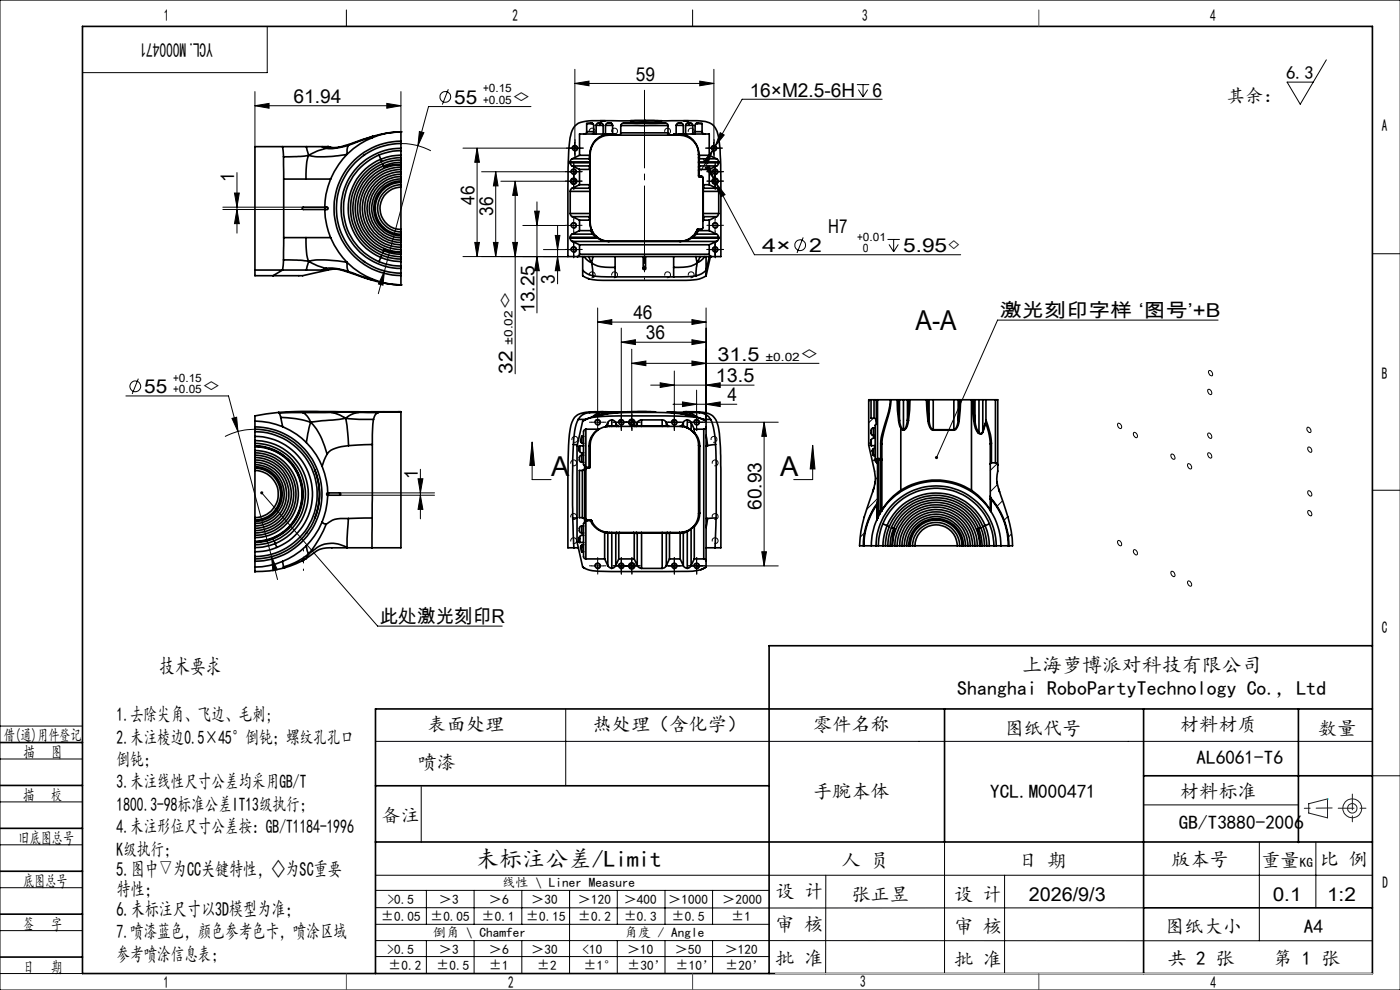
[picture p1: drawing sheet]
<svg xmlns="http://www.w3.org/2000/svg" width="297mm" height="210mm" viewBox="0 0 297 210" stroke-linecap="round" stroke-linejoin="round" font-family="sans-serif">
<defs><g id="words">
<g font-size="5.8">
<text x="194.2" y="69.9">A-A</text>
<text x="116.9" y="100.9">A</text>
<text x="165.5" y="100.9">A</text>
</g>
<text font-size="4.9" x="100.9" y="184">未标注公差/Limit</text>
<text font-size="4.7" x="33.8" y="142.9">技术要求</text>
<g font-size="4.2">
<text x="45.1" y="9.2" transform="rotate(-180 45.1 9.2)">YCL.M000471</text>
<text x="216.8" y="142.5">上海萝博派对科技有限公司</text>
<text x="203.1" y="147.4">Shanghai RoboPartyTechnology Co., Ltd</text>
<text x="24.7" y="185.7">5.图中▽为CC关键特性，◇为SC重要</text>
<text x="24.7" y="190">特性；</text>
<text x="24.7" y="194.2">6.未标注尺寸以3D模型为准；</text>
</g>
<g font-size="4.1">
<text x="134.9" y="17.1">59</text>
<text x="62.3" y="21.9">61.94</text>
<text x="96.4" y="22">55</text>
<text x="108.6" y="22">◇</text>
<text x="159" y="20.6">16×M2.5-6H</text>
<text x="185.1" y="20.6">6</text>
<text x="49.7" y="38.6" transform="rotate(-90 49.7 38.6)">1</text>
<text x="100.7" y="43.4" transform="rotate(-90 100.7 43.4)">46</text>
<text x="104.6" y="45.8" transform="rotate(-90 104.6 45.8)">36</text>
<text x="161.7" y="53.5">4×</text>
<text x="171.6" y="53.5">2</text>
<text x="175.7" y="49.4">H7</text>
<text x="191.6" y="53.5">5.95◇</text>
<text x="108.7" y="65.8" transform="rotate(-90 108.7 65.8)">◇</text>
<text x="117.7" y="60.2" transform="rotate(-90 117.7 60.2)">3</text>
<text x="113.4" y="66.4" transform="rotate(-90 113.4 66.4)">13.25</text>
<text x="134.4" y="67.7">46</text>
<text x="137" y="72">36</text>
<text x="212.1" y="67.3">激光刻印字样 ‘图号’+B</text>
<text x="152.2" y="76.5">31.5</text>
<text x="169.7" y="76.5">◇</text>
<text x="30.6" y="83.4">55</text>
<text x="42.8" y="83.4">◇</text>
<text x="108.7" y="79.3" transform="rotate(-90 108.7 79.3)">32</text>
<text x="151.9" y="81.1">13.5</text>
<text x="154.3" y="85.2">4</text>
<text x="88.6" y="101.6" transform="rotate(-90 88.6 101.6)">1</text>
<text x="161.5" y="108.2" transform="rotate(-90 161.5 108.2)">60.93</text>
<text x="80.6" y="132.2">此处激光刻印R</text>
<text x="24.7" y="153">1.去除尖角、飞边、毛刺;</text>
<text x="90.7" y="155.1">表面处理</text>
<text x="125.7" y="155.1">热处理（含化学）</text>
<text x="172.5" y="155.1">零件名称</text>
<text x="213.1" y="155.8">图纸代号</text>
<text x="250.3" y="155.1">材料材质</text>
<text x="279.6" y="155.8">数量</text>
<text x="24.7" y="157.7">2.未注棱边0.5×45°倒钝；螺纹孔孔口</text>
<text x="24.7" y="162.5">倒钝；</text>
<text x="24.7" y="167.3">3.未注线性尺寸公差均采用GB/T</text>
<text x="88.6" y="163.2">喷漆</text>
<text x="253.8" y="162.1">AL6061-T6</text>
<text x="24.7" y="172">1800.3-98标准公差IT13级执行；</text>
<text x="172.5" y="169.2">手腕本体</text>
<text x="210.1" y="169.2">YCL.M000471</text>
<text x="250.3" y="169.2">材料标准</text>
<text x="24.7" y="176.8">4.未注形位尺寸公差按：GB/T1184-1996</text>
<text x="80.9" y="174.3">备注</text>
<text x="250.1" y="176">GB/T3880-2006</text>
<text x="24.7" y="181.5">K级执行；</text>
<text x="178.5" y="184">人 员</text>
<text x="216" y="184">日 期</text>
<text x="248.5" y="183.7">版本号</text>
<text x="267.6" y="184">重量</text>
<text x="280" y="183.7">比 例</text>
<text x="164.5" y="190.5">设 计</text>
<text x="180.6" y="191">张正昱</text>
<text x="202.4" y="191">设 计</text>
<text x="218.3" y="191">2026/9/3</text>
<text x="270" y="191">0.1</text>
<text x="281.5" y="191">1:2</text>
<text x="164.5" y="197.4">审 核</text>
<text x="202.4" y="197.9">审 核</text>
<text x="247.2" y="198">图纸大小</text>
<text x="276.6" y="198">A4</text>
<text x="24.7" y="199">7.喷漆蓝色，颜色参考色卡，喷涂区域</text>
<text x="24.7" y="203.7">参考喷涂信息表；</text>
<text x="164.5" y="204.6">批 准</text>
<text x="202.4" y="205">批 准</text>
<text x="247.7" y="204.6">共 2 张</text>
<text x="270.1" y="204.6">第 1 张</text>
</g>
<g font-size="3.9">
<text x="272.8" y="16.8">6.3</text>
<text x="260.3" y="21.6">其余：</text>
</g>
<g font-size="3.5">
<text x="34.8" y="4.4">1</text>
<text x="108.7" y="4.4">2</text>
<text x="182.9" y="4.4">3</text>
<text x="256.7" y="4.4">4</text>
<text x="293.2" y="27.8">A</text>
<text x="293.2" y="80.3">B</text>
<text x="293.2" y="134.2">C</text>
<text x=".8" y="157.2">借(通)用件登记</text>
<text x="5" y="160.8">描</text>
<text x="10.9" y="160.8">图</text>
<text x="4.9" y="169.8">描</text>
<text x="10.8" y="169.8">校</text>
<text x="3.9" y="179">旧底图总号</text>
<text x="4.9" y="188.1">底图总号</text>
<text x="293.3" y="188.4">D</text>
<text x="4.9" y="197.2">签</text>
<text x="10.8" y="197.2">字</text>
<text x="4.9" y="206.3">日</text>
<text x="10.8" y="206.3">期</text>
<text x="34.7" y="209.6">1</text>
<text x="107.8" y="209.6">2</text>
<text x="182.5" y="209.3">3</text>
<text x="256.8" y="209.7">4</text>
</g>
<g font-size="2.8">
<text x="275.7" y="184">KG</text>
<text x="82.2" y="191.7">&gt;0.5</text>
<text x="93.1" y="191.7">＞3</text>
<text x="103.7" y="191.7">＞6</text>
<text x="106.6" y="188.1">线性 \ Liner Measure</text>
<text x="112.7" y="191.7">＞30</text>
<text x="122.6" y="191.7">＞120</text>
<text x="132.3" y="191.7">＞400</text>
<text x="141.8" y="191.7">＞1000</text>
<text x="153.2" y="191.7">＞2000</text>
<text x="80.8" y="195.3">±0.05</text>
<text x="91.2" y="195.3">±0.05</text>
<text x="102.2" y="195.3">±0.1</text>
<text x="111.6" y="195.3">±0.15</text>
<text x="122.6" y="195.3">±0.2</text>
<text x="132.3" y="195.3">±0.3</text>
<text x="142.5" y="195.3">±0.5</text>
<text x="155.1" y="195.3">±1</text>
<text x="82.2" y="202.3">&gt;0.5</text>
<text x="91.8" y="198.8">倒角 \ Chamfer</text>
<text x="93.1" y="202.3">＞3</text>
<text x="103.7" y="202.3">＞6</text>
<text x="112.7" y="202.3">＞30</text>
<text x="123.6" y="202.3">&lt;10</text>
<text x="132.5" y="198.8">角度 / Angle</text>
<text x="133" y="202.3">＞10</text>
<text x="143.2" y="202.3">＞50</text>
<text x="153.7" y="202.3">＞120</text>
<text x="82.3" y="205.8">±0.2</text>
<text x="92.5" y="205.8">±0.5</text>
<text x="103.7" y="205.8">±1</text>
<text x="113.9" y="205.8">±2</text>
<text x="123.8" y="205.7">±1°</text>
<text x="133" y="205.7">±30’</text>
<text x="143.3" y="205.7">±10’</text>
<text x="153.8" y="205.8">±20’</text>
</g>
<g font-size="2.4">
<text x="102.5" y="19.6">+0.15</text>
<text x="102.5" y="22">+0.05</text>
<text x="181.8" y="51">+0.01</text>
<text x="183.1" y="53.5">0</text>
<text x="108.7" y="73.2" transform="rotate(-90 108.7 73.2)">±0.02</text>
<text x="162.4" y="76.5">±0.02</text>
<text x="36.7" y="81">+0.15</text>
<text x="36.7" y="83.4">+0.05</text>
</g>
</g></defs>
<g fill="none" stroke="#000" stroke-width=".21">
<path d="M0 0h297v210h-297zM54.1 19.4v11.7M56.7 5.6v9.8h-39.2M73.5 2.1v3.5M85.1 19.4v8.6M95.1 18.9l-1.3 3.3M122 17.7l3-.5v1zM122 14.7v15M122 17.7h29.4M146.9 2.1v3.5M148.4 17.2l3 .5-3 .5zM151.4 14.7v15"/>
<path d="M181.8 17.9h2.6M182.1 19l1 1.6M183.1 17.9v2.7M184.1 19l-1 1.6M281.4 12.7l-5.6 9.4-2.7-4.7h5.5M50.3 36.6v12.9M54.1 22.4l3-.5v1.1zM54.1 22.4h31M82.1 21.9l3 .5-3 .6zM85.1 30.4a13.5 13.5 0 0 1 6.3 1.6M88.7 30.9l-7.1 26.6M89 27.9l.9 .2-1.2 2.8z"/>
<path d="M98.2 31.4h22M101.2 31.4l.5 3h-1zM101.2 31.4v23M102.2 36.4h17.7M105.2 36.4v18M105.2 36.4l.5 3h-1zM106.3 38.4h13.6M109.3 38.4v40.9M109.3 38.4l.5 3h-1zM112.6 22.6h-21.7l-2.2 8.3M120.5 38.4h2.4M120.5 36.4h2.4"/>
<path d="M120.7 31.4h2.5M121.1 36.6a.63 .63 0 0 1 .5-.8 .63 .63 0 0 1 .7 .7 .63 .63 0 0 1-.8 .5M121.4 31.6a.61 .61 0 0 1 .5-.8 .61 .61 0 0 1 .7 .7 .61 .61 0 0 1-.8 .5M121.7 35.2v4.5M122 30.2v2.5M125 28a.62 .62 0 0 1 .6-.8 .62 .62 0 0 1 .6 .7 .62 .62 0 0 1-.7 .5M129.8 28a.62 .62 0 0 1 .6-.8 .62 .62 0 0 1 .6 .7 .62 .62 0 0 1-.8 .5M141 28a.62 .62 0 0 1 .6-.8 .62 .62 0 0 1 .7 .7 .62 .62 0 0 1-.8 .5M146 28a.63 .63 0 0 1 .6-.8 .63 .63 0 0 1 .7 .7 .63 .63 0 0 1-.8 .5M149.1 33.6l2.4 4.4M149.6 35.6l.9-.5 1 2.9zM150.2 31.4h2.5"/>
<path d="M150.5 38.4h2.5M150.5 36.4h2.5M150.8 31.6a.62 .62 0 0 1 .6-.8 .62 .62 0 0 1 .7 .6 .62 .62 0 0 1-.8 .6M151.1 36.6a.63 .63 0 0 1 .5-.8 .63 .63 0 0 1 .7 .6 .63 .63 0 0 1-.7 .6M151.2 31.9l-1.1 2.8-.8-.5zM151.2 31.9l-2.5 4.3M151.4 30.2v2.5M151.5 38l.4 .9M151.7 35.2v4.5M151.7 31l-.5 .9M151.9 38.9l1.9 2.4-.9 .5zM151.9 38.9l8.2 15.1h43.7"/>
<path d="M152.8 28.1l.8 .5-1.9 2.4zM187.1 21.1h-29.7l-5.7 9.9M47.3 43.9h17M47.3 44.4h17M49.7 40.9h1.1l-.5 3zM50.3 44.4l.5 3h-1.1zM81.6 57.5l-.4 3-.9-.3zM81.6 57.5l-1.3 4.8M98.2 54.4h22.3M100.7 51.4h1l-.5 3zM104.7 51.4h1l-.5 3zM108.8 51.4h1l-.5 3z"/>
<path d="M110.9 47.8h9M113.4 44.8h1l-.5 3zM113.9 54.4l.5 3h-1zM113.9 42.8v23.6M115.3 52.9h4.6M117.8 49.9h1l-.5 3zM118.3 47.9v12.3M118.3 54.4l.5 3h-1zM120.5 52.9h2.4M120.5 47.8h2.4M121.1 53.1a.62 .62 0 0 1 .6-.8 .62 .62 0 0 1 .6 .7 .62 .62 0 0 1-.8 .5M121.1 48a.62 .62 0 0 1 .6-.8 .62 .62 0 0 1 .6 .7 .62 .62 0 0 1-.8 .5"/>
<path d="M121.7 46.6v2.5M121.7 51.7v2.5M125 58.4a.62 .62 0 0 1 .6-.7 .62 .62 0 0 1 .6 .7 .62 .62 0 0 1-.7 .5M129.8 58.4a.62 .62 0 0 1 .6-.7 .62 .62 0 0 1 .6 .7 .62 .62 0 0 1-.8 .5M141 58.4a.62 .62 0 0 1 .6-.7 .62 .62 0 0 1 .7 .7 .62 .62 0 0 1-.8 .5M146 58.4a.63 .63 0 0 1 .6-.7 .63 .63 0 0 1 .7 .6 .63 .63 0 0 1-.8 .6M150.5 52.9h2.5M150.5 47.8h2.5M151.1 53.1a.63 .63 0 0 1 .6-.8 .63 .63 0 0 1 .6 .7 .63 .63 0 0 1-.7 .5M151.1 48a.63 .63 0 0 1 .6-.8 .63 .63 0 0 1 .6 .7 .63 .63 0 0 1-.7 .5M151.7 46.6v2.5M151.7 51.7v2.5"/>
<path d="M170.4 50.4l-1.3 3.2M188.3 50.8h2.6M188.6 51.8l1 1.6M189.6 50.8v2.6M190.6 51.8l-1 1.6M291.1 53.8h5.9M126.8 68.3l3-.5v1zM126.8 65.3v22.5M126.8 68.3h23M131.8 72.6l3-.5v1zM131.8 69.6v18.2M131.8 72.6h18"/>
<path d="M134 77.1l3-.5v1zM134 74.1v13.7M134 77.1h39.7M143.1 78.7v9.1M146.8 76.6l3 .5-3 .5zM146.8 72.1l3 .5-3 .5zM146.8 67.8l3 .5-3 .5zM149.8 65.3v24M256.4 78.7a.63 .63 0 0 1 .7 .3 .63 .63 0 0 1-.1 .7l-.4-.2-.2-.5zM258.4 67.9h-46.8l-12.9 29.1M26.7 84h21.8l2 7.5M29.4 80.3l-1.4 3.3"/>
<path d="M49.2 88.8l1-.3 .3 3zM50.5 91.5l7.1 26.6M54.1 91a13.8 13.8 0 0 0-6.4 1.6M89.2 99.5v10.6M112.9 93.8l.5 4.9h-1zM112.9 93.8v7.9h4M121.1 98.3a.62 .62 0 0 1 .6-.7 .62 .62 0 0 1 .6 .7 .62 .62 0 0 1-.8 .5M121.4 93.3a.62 .62 0 0 1 .5-.7 .62 .62 0 0 1 .7 .7 .62 .62 0 0 1-.8 .5M125.6 89.6h2.4M126.2 89.7a.61 .61 0 0 1 .5-.7 .61 .61 0 0 1 .7 .6 .61 .61 0 0 1-.8 .6M126.8 88.3v2.5M130.5 89.6h4.8"/>
<path d="M131.2 89.7a.61 .61 0 0 1 .5-.7 .61 .61 0 0 1 .7 .6 .61 .61 0 0 1-.8 .6M131.8 88.3v2.5M134 88.3v2.5M138 81.7h22M140.1 81.2l3 .5-3 .5zM141.8 89.6h2.5M142.4 89.7a.62 .62 0 0 1 .5-.8 .62 .62 0 0 1 .7 .7 .62 .62 0 0 1-.7 .6M142.8 85.8h13.5M143.1 88.3v2.5M144.8 85.3l3 .5-3 .4zM146.5 89.6h2.5M147.2 89.7a.62 .62 0 0 1 .5-.8 .62 .62 0 0 1 .7 .7 .62 .62 0 0 1-.8 .6"/>
<path d="M147.8 88.3v2.5M147.8 82.8v5M149.5 89.6h15.6M149.8 85.8l3-.5v.9zM149.8 81.7l3-.5v1zM150.8 93.3a.63 .63 0 0 1 .6-.7 .63 .63 0 0 1 .7 .6 .63 .63 0 0 1-.8 .6M151.1 98.3a.63 .63 0 0 1 .6-.7 .63 .63 0 0 1 .6 .6 .63 .63 0 0 1-.7 .6M162.1 89.6v30.4M162.1 89.6l.5 3h-1zM172.4 94.5l.5 5h-1zM172.4 94.5v7.2h-4M184.7 84.8l-.4 .4"/>
<path d="M184.8 93.7l-.5 .5M185.3 88.7l-1 1M185.7 92.8l-.2 .1M185.7 97.3l-.6 .6M211.6 98.3l-1.5 1.5M237.2 89.8a.63 .63 0 0 1 .6 .4 .63 .63 0 0 1-.1 .7l-.6-.5zM240.5 91.7a.63 .63 0 0 1 .7 .4 .63 .63 0 0 1-.1 .7l-.6-.5zM248.4 96.4a.61 .61 0 0 1 .7 .3 .61 .61 0 0 1-.1 .7l-.5-.4zM252.1 98.3a.73 .73 0 0 1 .5 1.2 .77 .77 0 0 1-.5-1.2zM256.2 96.2a.62 .62 0 0 1 .8 .2 .62 .62 0 0 1-.1 .8l-.5-.3zM256.3 82.6a.63 .63 0 0 1 .7 .4 .63 .63 0 0 1-.1 .7l-.5-.2-.2-.5zM256.3 91.9a.63 .63 0 0 1 .7 .3 .63 .63 0 0 1-.1 .8l-.5-.3-.2-.5z"/>
<path d="M277.3 90.7a.66 .66 0 0 1 .7 .3 .66 .66 0 0 1-.1 .7h-.2l-.4-.4zM277.5 94.9a.65 .65 0 0 1 .7 .3 .65 .65 0 0 1-.1 .7l-.3-.1-.3-.3zM55.5 104.6l24.6 28.2h26.4M57.6 118.1l1.2 2.8-.9 .2zM57.6 118.1l1.3 4.8M72 104.6h20.2M72 105h20.2M88.7 101.6h1l-.5 3zM89.2 105l.5 3h-1zM121.1 114.9a.61 .61 0 0 1 .5-.8 .61 .61 0 0 1 .7 .6 .61 .61 0 0 1-.8 .6M121.1 109.7a.63 .63 0 0 1 .5-.8 .63 .63 0 0 1 .7 .7 .63 .63 0 0 1-.8 .6M126.8 118.8v2.5"/>
<path d="M131.8 118.8v2.5M134 118.8v2.5M143.1 118.8v2.5M147.8 118.8v2.5M151.1 114.9a.62 .62 0 0 1 .5-.8 .62 .62 0 0 1 .7 .6 .62 .62 0 0 1-.7 .6M151.1 109.7a.63 .63 0 0 1 .5-.8 .63 .63 0 0 1 .7 .7 .63 .63 0 0 1-.7 .6M161.6 117h1l-.5 3zM183.4 113l-.9 .9M186.2 101.3l-.5 .4M186.2 105.8l-2.4 2.3M211.6 102.8l-1.5 1.5M212.7 106.2l-1.2 1.2"/>
<path d="M213.8 109.6l-.8 .7M214.6 113.2l-.7 .7M237.2 114.7a.61 .61 0 0 1 .7 .3 .61 .61 0 0 1-.2 .8l-.6-.5zM240.5 116.7a.6 .6 0 0 1 .7 .3 .6 .6 0 0 1-.1 .7l-.6-.5zM277.5 108.3a.62 .62 0 0 1 .7 .4 .62 .62 0 0 1-.2 .7l-.5-.4zM277.5 104.1a.62 .62 0 0 1 .7 .4 .62 .62 0 0 1-.2 .7l-.5-.4zM291.1 104h5.9M125.6 120h2.4M126.2 120.2a.63 .63 0 0 1 .5-.8 .63 .63 0 0 1 .7 .7 .63 .63 0 0 1-.8 .5M130.5 120h4.8M131.2 120.2a.63 .63 0 0 1 .5-.8 .63 .63 0 0 1 .7 .7 .63 .63 0 0 1-.8 .5M141.8 120h2.5"/>
<path d="M142.4 120.2a.63 .63 0 0 1 .5-.8 .63 .63 0 0 1 .8 .7 .63 .63 0 0 1-.8 .5M146.5 120h2.5M147.2 120.2a.63 .63 0 0 1 .5-.8 .63 .63 0 0 1 .7 .7 .63 .63 0 0 1-.8 .5M149.5 120h15.6M248.4 121.3a.62 .62 0 0 1 .8 .3 .62 .62 0 0 1-.2 .7l-.5-.4zM252 123.3a.6 .6 0 0 1 .7 .3 .6 .6 0 0 1-.1 .7l-.5-.2-.2-.5zM0 154h17.5M79.7 157.3h211.4M120 150.4v16.3M0 179.2h17.5M0 161h17.5M0 170.1h17.5"/>
<path d="M89.4 166.9v11.8M200.4 178.6v27.9M242.6 170.7h32.8M267.2 178.6v21M279.2 178.6v14M291.1 164.6h6M0 188.3h17.5M0 197.4h17.5M79.7 185.7h211.4M79.7 199.5l211.4 .1M79.7 192.5l162.9 .1M79.7 188.9h83.5"/>
<path d="M79.7 196.1h83.5M90.5 188.9v7.2M90.5 199.5v7M100.6 188.9v7.2M100.6 199.5v7M110.7 188.9v7.2M110.7 199.5v7M120.8 188.9v17.6M131 188.9v7.2M131 199.5v7M141.1 188.9v7.2M141.1 199.5v7"/>
<path d="M151.2 188.9v7.2M151.2 199.5v7M175.2 185.7v20.9M213.1 185.7v20.8M0 206.5h17.5M79.7 202.9h83.5M163.2 206.5h127.9"/>
<circle cx="94.5" cy="20.5" r="1.14"/>
<circle cx="169.7" cy="52" r="1.15"/>
<circle cx="28.7" cy="82" r="1.15"/>
</g>
<g fill="none" stroke="#191924" stroke-width=".21">
<path d="M277.6 170.5l4-1v4l-4-1z"/>
<circle cx="286.9" cy="171.5" r="1.01"/>
<circle cx="286.9" cy="171.5" r="2"/>
</g>
<path d="M136.7 19.1v36.8" fill="none" stroke="#000" stroke-width=".21" stroke-dasharray="30.5 1.3 1.3 1.3" stroke-dashoffset="14"/>
<path d="M136.7 54.8v4.5M64.4 116.6v4.4" fill="none" stroke="#000" stroke-width=".21" stroke-dasharray="30.5 1.3 1.3 1.3" stroke-dashoffset="30.2"/>
<g fill="none" stroke="#000" stroke-width=".35">
<path d="M17.5 5.6h273.6v200.9h-273.6zM59.9 31.1l.2 2.2M59.9 31.1h-5.8v26.2M59.9 31.1h5.1M60.1 33.3l.1 4.7M60.2 38h4.7M60.2 38v12.4M64.9 38h5.2M65 31.1l.5 1.8M65 31.1h3.3M65.5 32.9l-1.8 .3-3.6 .1M65.5 32.9a8.5 8.5 0 0 0-.6 4v1.1"/>
<path d="M68.3 31.1l.9 .4M68.3 31.1h1.2M69.2 31.5a11.7 11.7 0 0 0-3.7 1.4M69.5 31.1a4.5 4.5 0 0 0 2.5 .1M69.5 31.1h.1M70.1 31.2h.1M70.1 38a15.3 15.3 0 0 0-1.2 5.9M72.3 31.1l-.3 .1M73.6 32.7a19.9 19.9 0 0 1-8.1 .2M73.6 32.7a17.8 17.8 0 0 0-3.5 5.3M73.9 30.8a11 11 0 0 1-4.7 .7M73.9 30.8l-.3 .9v1"/>
<path d="M77.4 32.8l-.2 .2M78.9 29.2a15.7 15.7 0 0 0-5.3 3.5M79 29l-.1 .2M79 29l-5.1 1.8M79 29l-7 2.2M79 29h.1M80.4 32.9l.4 .9M80.8 33.8a11.3 11.3 0 0 0-6.9 10.4 11.3 11.3 0 0 0 6.9 10.4M80.8 33.8l.2 .5M81.2 34.7l.2 .5M81.4 35.2a9.7 9.7 0 0 0-6 9 9.7 9.7 0 0 0 6 9M85.1 28a22.7 22.7 0 0 0-6.1 1"/>
<path d="M85.1 29.9a14.3 14.3 0 0 0-14.2 14.3 14.3 14.3 0 0 0 14.2 14.2M85.1 30.4a13.8 13.8 0 0 0-13.7 13.8 13.8 13.8 0 0 0 13.7 13.8M85.1 29.9v.5M85.1 28a15.3 15.3 0 0 0-6.2 1.2M85.1 28h.1M85.1 38.4a5.8 5.8 0 0 0-5.8 5.8 5.8 5.8 0 0 0 5.8 5.8M85.1 38a6.2 6.2 0 0 0-6.3 6.2 6.2 6.2 0 0 0 6.3 6.2M85.1 38v.4M85.1 38.7a5.5 5.5 0 0 0-5.5 5.5 5.5 5.5 0 0 0 5.5 5.5M85.1 39.2a5 5 0 0 0-5 5 5 5 0 0 0 5 5M85.1 38.7v.5M85.1 31.5a12.7 12.7 0 0 0-12.7 12.7 12.7 12.7 0 0 0 12.7 12.7"/>
<path d="M85.1 32a12.2 12.2 0 0 0-12.2 12.2 12.2 12.2 0 0 0 12.2 12.2M85.1 31.5v.5M85.1 34a10.2 10.2 0 0 0-10.2 10.2 10.2 10.2 0 0 0 10.2 10.3M85.1 33.4a10.8 10.8 0 0 0-10.7 10.8 10.8 10.8 0 0 0 10.7 10.8M85.1 35.9a8.3 8.3 0 0 0-8.2 8.3 8.3 8.3 0 0 0 8.2 8.2M85.1 35.4a8.7 8.7 0 0 0-8.7 8.8 8.7 8.7 0 0 0 8.7 8.7M85.1 37.5a6.7 6.7 0 0 0-6.8 6.7 6.7 6.7 0 0 0 6.8 6.7M85.1 34.5l-2.1 .2-1.6 .5M85.1 34v.5M85.1 35a9.2 9.2 0 0 0-9.3 9.2 9.2 9.2 0 0 0 9.3 9.2M85.1 35v.4M85.1 36.4a7.8 7.8 0 0 0-7.7 7.8 7.8 7.8 0 0 0 7.7 7.8"/>
<path d="M85.1 35.9v.5M85.1 37a7.2 7.2 0 0 0-7.2 7.2 7.2 7.2 0 0 0 7.2 7.2M85.1 37v.5M85.1 39.7a4.5 4.5 0 0 0-4.5 4.5 4.5 4.5 0 0 0 4.5 4.5M85.1 39.2v.5M85.1 32.9a10.8 10.8 0 0 0-4.3 .9M85.1 32.9v.5M85.1 34.9a8.5 8.5 0 0 0-3.6 .6l-.1-.3M85.1 28v1.9M85.1 30.4v1.1M85.1 32v.9M85.1 33.4v.6"/>
<path d="M85.1 34.5v.5M85.1 35.4v.5M85.1 36.4v.6M85.1 37.5v.5M85.1 38.4v.3M85.1 39.7v9M121 34.5v.3l.4 .4M121 34.5h4.1M121 34.4h4.1M121 34.4v.1M121.4 33.7l-.3 .2-.1 .5M121.4 39.9l-.3 .2-.1 .5"/>
<path d="M121.4 35.2h3.6M121.4 39.9h3.6M121.4 33.7h3.6M121.4 35.2l1.5 .7M122.9 35.9h2.2M122.9 39.2h2.2M122.9 32.9h2.2M122.9 35.9v3.3M122.9 32.9l-1.5 .8M122.9 39.2l-1.5 .7M124 28.4h1.9M124 28.4h-1.1v4.5"/>
<path d="M124.5 26.2l1.1-.1 .3 .3v2M124.5 27.9l-.2 .4-.3 .1M124.5 26.2h.9M124.5 27.9h1.4M124.5 26.2v1.7M125 35.2l.1 .7M125 39.9l.1 .7M125 33.7l.1 .7M125 35.2l.2 .2M125.1 39.2l-.1 .7M125.1 35.9l.1 .1M125.1 32.9l-.1 .8"/>
<path d="M125.1 34.5l-.1 .7M125.1 34.5h.1M125.1 34.4h.1M125.1 34.4v.1M125.2 39.1l-.1 .1M125.2 32.9h-.1M125.2 32.7h.1M125.2 32.7v.2M125.2 36v3.1M125.2 36v.1M125.2 32.8v.1M125.2 33.4l-.2 .3"/>
<path d="M125.2 39.7l-.2 .2M125.2 34.5v.9M125.2 33.4v1M125.2 39.7v.9M125.2 32.7v.7M125.2 34.4v.1M125.2 35.4v4.3M125.2 39v.1M125.4 26.2h.3M125.7 26.2h-.3M125.9 28.4h.6M126.5 26.6h.7"/>
<path d="M126.5 28.4h1.5M126.5 26.6v1.8M127 26.1l-.4 .1-.1 .4M127 26.1h.4M127 26.1h.5M127.2 26.6h.8M127.4 25.6h1M127.4 26.1h.1M127.4 25.6h17.5a16.7 16.7 0 0 1 5.6 .5l.3 .1a4 4 0 0 1 1.7 3 130.7 130.7 0 0 1 .4 13.4v11.8h-1.9M127.4 25.6a11.8 11.8 0 0 0-4.7 .5 4.7 4.7 0 0 0-1.9 4.1l-.1 .9a337.5 337.5 0 0 0-.2 23.3h1.9M127.5 26.1l.3 .2 .2 .3M127.6 26.1l-.4 .5"/>
<path d="M128 28.4h.4M128 26.6v1.8M128.4 28.4h1.6M128.4 26.6h1.5M128.4 26.6v1.8M129.2 28.7l.1-.2a4 4 0 0 0-4.1 4.2M129.2 28.7a4 4 0 0 0-4 4M129.2 28.7h1.7M129.5 26.1l.4 .2 .1 .3M129.5 26.1l.2 .1M129.6 26.1h-.8l-.4 .5M130 28.4h.5l.4 .3"/>
<path d="M130 26.6v1.8M130.9 28.7h.3M131.2 28.7h11M131.7 26.6h10M131.7 28.2h10M131.7 26.6l.2-.4 .3-.1h9.1l.3 .2 .1 .3M131.7 28.2l-.2 .4-.3 .1M131.7 26.6v1.6M132.3 26.1h8.8zM133.8 25.6h6.5M141.7 28.2l.1 .3 .4 .2M141.7 26.6v1.6"/>
<path d="M142.2 28.7h.3M142.5 28.7h1.7M143.4 28.4h1.6M143.4 28.4h-.5l-.4 .3M143.4 26.6v1.8M143.5 26.6h1.5M143.9 26.1h.7l.3 .2 .1 .3M144 26.1l-.3 .1-.3 .4M144.2 28.7l-.1-.2a4 4 0 0 1 4.1 4.2M144.2 28.7a4 4 0 0 1 4 4M145 26.6v1.8M145 28.4h.5"/>
<path d="M145 25.6h1M145.5 28.4h1.5M145.5 26.6h.7M145.5 26.6v1.8M145.8 26.1l.4 .5M145.9 26.1h.1M145.9 26.1l-.4 .2v.3M145.9 26.1h.6M146 26.1h.5M146.2 26.6h.8M146.5 26.1l.4 .2 .1 .3M147 28.4h.5"/>
<path d="M147 26.6v1.8M147.5 28.4h2M147.5 27.9h1.4M147.7 26.2h.3M148 26.2h.9M148.2 32.7h.1M148.2 33.4l.2 .3M148.2 32.8v.1M148.2 37.3l.2 .3M148.2 37.3h.1M148.2 34.4h.1M148.2 33.4v1"/>
<path d="M148.2 34.5h.1M148.2 34.5v.9M148.2 32.7v.7M148.2 34.4v.1M148.2 35.4v1.9M148.2 37.3h.5M148.2 32.9h.2M148.2 32.7v.2M148.2 36v1.3M148.2 36v.1M148.3 34.5h4.2M148.3 34.4h4.2"/>
<path d="M148.3 34.5l.1 .7M148.3 34.4v.1M148.4 35.9l-.2 .1M148.4 35.9h2.1M148.4 32.9h2.1M148.4 33.7l-.1 .7M148.4 33.7h3.6M148.4 35.2v.7M148.4 35.2h3.6M148.4 32.9v.8M148.4 35.2l-.2 .2M148.4 37.6h.5"/>
<path d="M148.7 37.3l.3 .1 .2 .4M148.7 37.3l.2 .3M148.9 37.6l.2 .2M148.9 27.9l.3 .5h.3M148.9 26.2l-1.1-.1-.3 .2v2.1M148.9 26.2v1.7M149.1 39l.2 .2M149.1 39.7l.2 .2M149.1 37.8h.1M149.1 39.7v.9M149.1 37.8v1.9M149.3 39.9l-.1 .7"/>
<path d="M149.3 39.9h2.7M149.3 39.2v.7M149.3 39.2h1.2M149.5 28.4h1v4.5M150.5 35.9v3.3M150.5 39.2l1.5 .7M150.5 32.9l1.5 .8M152 39.9l.5 .7M152 33.7l.4 .3 .1 .4M152 35.2l-1.5 .7M152.5 34.5l-.2 .5-.3 .2M152.5 34.4v.1"/>
<path d="M54.1 57.3h5.8M54.1 57.3v1.2h3.8M57.9 58.5h6.3l5.3-1.2a7.2 7.2 0 0 1 4.9 .6l4.6 1.5M59.9 57.3l-2 1.2M59.9 57.3h5.1M60.1 55.1l-.2 2.2M60.1 55.1l3.6 .1 1.8 .2M60.2 50.4l-.1 4.7M60.2 50.4h4.7M64.9 50.4a11.5 11.5 0 0 0 .6 5M64.9 50.4h5.2M65 57.3h3.3"/>
<path d="M65.5 55.4l-.5 1.9M65.5 55.4a19.9 19.9 0 0 1 8.1 .3M65.5 55.4a11.7 11.7 0 0 0 3.7 1.5M68.3 57.3h1.2M68.9 44.4a16.9 16.9 0 0 0 1.2 6M68.9 43.9h-4.6a.25 .25 0 0 0-.2 .3 .25 .25 0 0 0 .2 .2h4.6M68.9 43.9v.5M68.9 43.9h.5a.25 .25 0 0 1 .2 .3 .25 .25 0 0 1-.2 .2h-.5M69.2 56.9l-.9 .4M69.2 56.9a8.9 8.9 0 0 1 4.7 .7M70.1 50.4a17.8 17.8 0 0 0 3.5 5.3M73.6 55.7v.9l.3 1"/>
<path d="M73.6 55.7a15.7 15.7 0 0 0 5.3 3.5M73.9 57.6l5.1 1.8M77.1 55.4l.3 .2M78.9 59.2l.1 .2M78.9 59.2a15.3 15.3 0 0 0 6.2 1.2M79 59.4h.1M79 59.4a21.3 21.3 0 0 0 6.1 1M80.8 54.6a10.9 10.9 0 0 0 4.3 .9M80.8 54.6l-.4 .9M81 54.1l-.2 .5M81.4 53.2l-.2 .4M81.4 53.2a9.2 9.2 0 0 0 3.7 .7"/>
<path d="M81.4 53.2l.1-.3a9.4 9.4 0 0 0 3.6 .6M85.1 58v.4M85.1 50v.4M85.1 49.2v.5M85.1 56.4v.5M85.1 55v.5M85.1 52.9v.5M85.1 52v.4M85.1 50.9v.5M85.1 48.7v.5M85.1 53.9v.6M85.1 49.7v.3"/>
<path d="M85.1 50.4v.5M85.1 51.4v.6M85.1 52.4v.5M85.1 53.4v.5M85.1 54.5v.5M85.1 55.5v.9M85.1 56.9v1.1M85.1 58.4v2M121 45.3v.3l.4 .4M121 50.5v.4l.4 .3M121 45.3h4.1M121 50.5h5.8"/>
<path d="M121 50.3h5.5M121 40.6h4.1M121 40.6v4.7M121 50.3v.2M121.4 49.7l-.3 .2-.1 .4M121.4 46h3.6M121.4 49.7h4.3M121.4 51.2h7.7M121.4 46l1.5 .7M121.4 51.2l1.5 .7M122.4 54.4h28.6M122.9 53.9l-.1 .4-.4 .1"/>
<path d="M122.9 48.9h2.4M122.9 46.7h2.2M122.9 53.9h27.6M122.9 51.9h27.6M122.9 46.7v2.2M122.9 51.9v2M122.9 48.9l-1.5 .8M123.6 57.4v1a5.7 5.7 0 0 0 4.3 1.1h17.7a6.6 6.6 0 0 0 4.2-1M123.6 57.4a4.2 4.2 0 0 0 2.2 1.1M123.6 54.4v3M123.9 54.4l.9 1 .7 .3M124.8 59.1l.2 .1"/>
<path d="M124.9 54.4l.6 1.3M125 46l.1 .7M125 46l.2 .2M125.1 46.7h.1M125.1 45.3l-.1 .7M125.1 45.3h.1M125.1 40.6h.1M125.1 40.6v4.7M125.2 47.2l.3 1.7M125.2 46.7v.1M125.2 47.2h.1M125.2 46.7v.5"/>
<path d="M125.2 47.2l.3 1.5M125.2 45.3v.9M125.2 40.6v4.7M125.2 46.2v1M125.3 48.9l.4 .8M125.5 48.9h-.2M125.5 48.7v.2M125.5 55.7a5 5 0 0 0 3.9 1h1.1M125.5 55.7l.3 2.8M125.5 48.7l.3 .6M125.7 49.7l.8 .6M125.8 54.4l-.3 1.3"/>
<path d="M125.8 58.5l4.7 .2M125.8 49.3l-.1 .4M125.8 49.3l.7 .9M126.5 50.2v.1M126.5 50.3l.3 .2M126.5 50.2l.2 .1M126.7 50.3l.1 .2M126.7 50.3a3.9 3.9 0 0 0 2.3 .9M126.8 50.5a4.5 4.5 0 0 0 2.3 .7M129 51.2h.1M129 51.2h.2M129.1 51.2h.2"/>
<path d="M129.2 51.2h.1M129.2 51.2h15M129.3 51.2h14.8M130.5 56.7v2M130.5 54.5v2.2M130.5 58.7h12.4M136.5 54.4v2.7l.2 .1 .2-.1v-2.7M136.5 56.8l.2 .1 .2-.1M142.9 56.7v2M142.9 54.5v2.2M144.1 51.2h.3M144.2 51.2h-.1"/>
<path d="M144.2 51.2h.2M144.4 51.2h7.6M144.4 51.2h.1M146.7 50.5l-.8 .4-1.5 .3M146.7 50.5h5.8M146.7 50.3v.2M146.7 50.3l-1.4 .7-.9 .2M146.9 50.3h5.6M146.9 50.2v.1M146.9 50.3l-.2 .2M146.9 50.2l-.2 .1M147.6 49.3v.2l.1 .2"/>
<path d="M147.6 49.3l-.7 .9M147.6 54.4l.4 1.3M147.6 58.5l-4.7 .2M147.7 49.7l-.8 .6M147.7 49.7h4.3M147.9 48.7l.2 .2M147.9 48.7h.1M147.9 48.7l-.3 .6M148 55.7a5.1 5.1 0 0 1-4 1h-1.1M148 55.7l-.4 2.8M148.1 48.9l-.4 .8M148.1 48.9h2.4"/>
<path d="M148.5 54.4l-.5 1.3M149.1 46.2v2.2l-.2 .2-1 .1M149.1 40.6h.1M149.1 45.3h.1M149.1 45.3v.9M149.1 40.6v4.7M149.2 40.6h3.3M149.2 45.3l.1 .7M149.2 45.3h3.3M149.2 40.6v4.7M149.3 46h2.7M149.3 46.7h1.2"/>
<path d="M149.3 46v.7M149.3 46.7l-.2 .1M149.3 46l-.2 .2M149.5 54.4l-.7 .8-.8 .5M149.8 54.4v3M149.8 57.4a4.2 4.2 0 0 1-2.2 1.1M149.8 57.4v1.1M150.5 53.9l.1 .3 .4 .2M150.5 46.7v2.2M150.5 51.9v2M150.5 48.9l1.5 .8M150.5 54.4l-.7 3"/>
<path d="M150.7 54.4l-.9 4.1M152 49.7l.5 .6M152 46l-1.5 .7M152 51.2l-1.5 .7M152.5 45.3l-.2 .4-.3 .3M152.5 50.5l-.2 .5-.3 .2M152.5 40.6v4.7M152.5 50.3v.2M85.1 60.4h.1M54.1 90.5v.5a13.8 13.8 0 0 1 13.7 13.8 13.8 13.8 0 0 1-13.7 13.8M54.1 90.5a14.3 14.3 0 0 1 14.2 14.3 14.3 14.3 0 0 1-14.2 14.3M54.1 89.3a15.9 15.9 0 0 1 5.9 1.2"/>
<path d="M54.1 91.6a13.2 13.2 0 0 1 13.2 13.2 13.2 13.2 0 0 1-13.2 13.3M54.1 91.1v.5M54.1 93.4a11.4 11.4 0 0 1 11.1 9.2 11.4 11.4 0 0 1-6.8 12.7M54.1 93.4v.6M54.1 99a5.8 5.8 0 0 1 5.8 5.8 5.8 5.8 0 0 1-5.8 5.8M54.1 98.6a6.2 6.2 0 0 1 6.2 6.2 6.2 6.2 0 0 1-6.2 6.2M54.1 98.6v.4M54.1 99.3a5.5 5.5 0 0 1 5.4 5.5 5.5 5.5 0 0 1-5.4 5.5M54.1 99.8a5 5 0 0 1 4.9 5 5 5 0 0 1-4.9 5M54.1 99.3v.5M54.1 92.6a12.2 12.2 0 0 1 12.2 12.2 12.2 12.2 0 0 1-12.2 12.2M54.1 96.5a8.3 8.3 0 0 1 8.2 8.3 8.3 8.3 0 0 1-8.2 8.3"/>
<path d="M54.1 96.1a8.7 8.7 0 0 1 8.7 8.7 8.7 8.7 0 0 1-8.7 8.8M54.1 98.1a6.8 6.8 0 0 1 6.7 6.7 6.8 6.8 0 0 1-6.7 6.8M54.1 94.6a10.2 10.2 0 0 1 10.2 10.2 10.2 10.2 0 0 1-10.2 10.3M54.1 94a10.8 10.8 0 0 1 10.7 10.8 10.8 10.8 0 0 1-10.7 10.8M54.1 94.6a10.2 10.2 0 0 1 9.9 8.2 10.2 10.2 0 0 1-6.1 11.4M54.1 94.7a10.1 10.1 0 0 1 9.8 8.2 10.1 10.1 0 0 1-6 11.2M54.1 97.6a7.2 7.2 0 0 1 7.2 7.2 7.2 7.2 0 0 1-7.2 7.3M54.1 97.6v.5M54.1 97a7.8 7.8 0 0 1 7.7 7.8 7.8 7.8 0 0 1-7.7 7.8M54.1 96.5v.5M54.1 95.6a9.2 9.2 0 0 1 9.2 9.2 9.2 9.2 0 0 1-9.2 9.2M54.1 95.6v.5"/>
<path d="M54.1 89.3v1.2M54.1 91.6v1.8M54.1 94v1.6M54.1 96.1v.4M54.1 97v.6M54.1 98.1v.5M54.1 99v.3M54.1 99.8v10M59.1 87.5l-5 .7v1.1M59.1 87.5l.1 .1M59.2 87.6l.3 .9M59.5 88.5l.5 2"/>
<path d="M59.5 88.5a21.9 21.9 0 0 1 6.4 1.1M60 90.5a15.1 15.1 0 0 1 5 3.4M64.2 87.5l-5 .1M64.2 87.5a3.6 3.6 0 0 1 1.7 2.1M65 93.9a15.3 15.3 0 0 1 3.3 5M65.9 89.6a13.7 13.7 0 0 1 3.5 6.7M65.9 89.6l-.9 4.3M66.7 99.7a13.7 13.7 0 0 1 .1 10.3M66.7 99.7h.1M68.3 98.9a16.4 16.4 0 0 1 1.2 5.7M69.4 96.3l-1.1 2.6M70.3 87.5h5.7"/>
<path d="M70.3 87.5h-6.1M70.3 87.5l1.6 .5 1.4 .7M73.3 88.7l.3 1.6 .3 4.2M73.3 88.7l2.9 .3h3M73.3 88.7l-7.4 .9M73.9 94.5l-2.7 .6a2.87 2.87 0 0 0-1.8 1.2M76 87.5a5.1 5.1 0 0 0-2.7 1.2M76 87.5h4.2M79 94.3v15.6M79 94.3l-5.1 .2M79.2 89l-.2 5.3M80.2 87.5a1.66 1.66 0 0 0-1 1.5"/>
<path d="M84.4 87.3h.7M85.1 87.4l-21-.1-5 .2M85.1 87.3v28.9h-6.2M85.1 87.3h-3.6l-1.3 .2M121.6 94.3l-.1 6.7v8.9M121.6 94.3l.9 .1M122.7 89l-.6 1.7-.5 3.6M122.9 94.6l.1 1.2 .3 .2 .5 .1M122.9 94.6v1.1M122.9 94.6h.1M122.9 94.6h.9M123.2 93.4l.2 .5 .4 .1"/>
<path d="M123.2 93.4v.3M123.4 92.6v1.4M123.4 96.5l-.5 .4v.8l.2 .3 .7 .1M123.4 96.5v1.5M123.4 92.6l-.2 .8M123.4 92.6h.4M123.4 96.5h.4M123.5 99.8v10M123.5 99.8h-.6v10h.6M123.8 92.6v1.4M123.8 94.6v1.5M123.8 98.1l.2 1.2"/>
<path d="M123.8 96.5v1.6M123.8 94v.6M123.8 96.1v.4M124 99.3l-.1 .3-.4 .2M124 99.3v11M124.1 99.7v10.3M124.3 91l-.5 .4v1.2M124.3 91v8.2M124.3 99.2l-.2 .5M124.3 99.2l.1 .1M124.3 99.5l-.2 .2M124.3 99.5v10.6"/>
<path d="M124.3 91h2.7M124.4 99.3l-.1 .2M124.4 88.9l-1.7 .1M124.5 99.2h-.2M124.5 99.3h-.1M124.5 99.2v.1M124.5 99.2h.5M124.5 99.3h.5M125 94.6v4.6M125 99.2v.1M125 87.5a2.89 2.89 0 0 0-2.3 1.5M125.2 94.4l-.2 .2"/>
<path d="M125.2 94.4v4.7M125.2 99.1l-.2 .1M125.2 99.1l-.2 .2M127 91a4.1 4.1 0 0 0-2 3.6M127 88.1l-1.7 .4-1.5 .7M127.1 91a4.1 4.1 0 0 0-1.9 3.4M127.1 91h-.1M127.1 91h.1M127.4 87.3l11.7 .1M127.4 87.3h.6l-3 .2M127.4 87.3a8.6 8.6 0 0 0-5.1 .9 5.6 5.6 0 0 0-1.5 3.9l-.3 8.3v15.8h1.2M127.7 87.5l4.1-.1-.9 .1"/>
<path d="M127.7 87.5h-2.7M127.7 87.5l-1 .3-1 .7M128.4 90.5l-1.3 .5M128.6 90.4l-.2 .1M128.8 90.5h-.4M128.9 89.6v.7M128.9 90.3l.4 .1M128.9 90.3l-.3 .1M128.9 90.3l-.1 .2M128.9 89.6l-.3 .8M129.2 90.4l-.4 .1M129.2 90.4h.6"/>
<path d="M129.3 90.4h.5M129.3 90.4h-.1M129.6 87.6l-2.9 .6M129.8 89.1l.6 .2 .2 .3M129.8 89.1l-.4 .1-.5 .4M129.8 89.1v1.3M129.8 90.4h.1M129.8 90.4h1M130.5 87.5l-3.5 .6M130.5 87.6l4.1-.1 8.3 .1M130.5 87.6l-3.5 .5M130.5 87.5v.1"/>
<path d="M130.6 90.3l.2 .1M130.6 90.3h.3M130.6 89.6v.7M130.6 90.3l-.8 .1M130.6 89.6l.3 .7M130.8 90.4h.4M130.9 87.5h-.4M130.9 87.5h-.3M130.9 90.3l.3 .1M131.2 90.4h3.5M133.1 87.3l6 .1M134.7 90.4h.3"/>
<path d="M134.9 90.3l-.2 .1M134.9 90.3h.3M135 90.4h1.1M135.2 90.3l-.2 .1M135.2 90.3l.9 .1M135.2 89.6v.7M135.2 89.6l-.3 .7M136.1 89.1l-.4 .1-.5 .4M136.1 89.1v1.3M136.1 90.4h.1M136.1 90.4h4.4M136.1 89.1h4.4"/>
<path d="M140.5 89.1l.6 .2 .3 .3M140.5 89.1v1.3M140.5 90.4h.1M140.5 90.4h1.1M141.4 90.3l.2 .1M141.4 90.3h.3M141.4 89.6v.7M141.4 90.3l-.9 .1M141.4 89.6l.3 .7M141.6 90.4h.3M141.7 90.3l.2 .1M141.9 90.4h2.5"/>
<path d="M142.6 87.5l-1-.1 4.1 .1M142.6 87.5h.3M142.6 87.5h.2M142.9 87.5l3.5 .6M142.9 87.6l3.5 .5M142.9 87.5v.1M143.9 87.6l2.8 .6M144.4 90.4l.3 .1M144.6 90.3l-.2 .1M144.6 90.3h.4M144.7 90.5l1 .2M145 89.6v.7"/>
<path d="M145 90.3l.8 .4M145 90.3l-.3 .2M145 89.6l-.4 .7M145 87.3h.7M145.7 90.7h.1M145.7 90.7l1 .6M145.7 87.5h2.7M145.7 87.5a3.6 3.6 0 0 1 2.1 1M145.8 90.7l.8 .5M145.8 90.7h.1M145.8 89.1l.6 .2 .2 .3M145.8 89.1l-.7 .3-.1 .2"/>
<path d="M145.8 89.1v1.6M146.4 88.1l1.7 .4 1.5 .7M146.6 89.6v1.6M146.6 91.2l.6 .7M146.6 91.2l.1 .1M146.6 89.6l.7 1.4M146.7 91.3l.5 .6M147.2 91.9h.1M147.2 91.9l.8 1.2 .2 1.3M147.3 91v.7M147.3 91.7l.8 1.1 .3 1.8M147.3 91h2"/>
<path d="M147.3 91.7l-.1 .2M148.2 94.4l.2 .2M148.2 94.4v14.5M148.4 94.6v14.3M148.4 87.5l-3-.2h.6a12.7 12.7 0 0 1 4.7 .6 4.7 4.7 0 0 1 1.9 4l.1 .9a304.5 304.5 0 0 1 .2 23.4h-1.2M148.4 87.5a2.9 2.9 0 0 1 2.3 1.5M149 88.9l1.7 .1M149.3 91v27.6M149.8 90.5v-1.2a7.2 7.2 0 0 0-4.3-1h-15.8a13.9 13.9 0 0 0-5.5 .7l-.6 .3-1.2 5.3v20.4l1.2 5.3 .5 .3a7.9 7.9 0 0 0 4.2 .6h18.6l2-.5 .9-.4v-1.2M149.8 90.5l-.1 .4-.4 .1M149.8 90.5v28.6M149.8 92.3l.3 2.2"/>
<path d="M150.1 94.5l-.3 .2M150.7 89l.6 1.7 .5 3.6M151.8 94.3l-1.7 .2M151.8 94.3l.1 4.5v11.1M184.8 84.8v3.9h.6M184.8 93.3v1.2M184.8 93.4v1M184.8 94.4v.1M184.8 94.5h.9M185.1 95.7l.2 .9M185.1 95.5v.2M185.3 95.2v1.4"/>
<path d="M185.3 90.8l-.4 .2-.1 .3 .1 .9 .4 .2M185.3 90.8v1.6M185.3 90.8h.4M185.3 96.6h.4M185.3 92.4h.4M185.4 84.8h-1.1v9.6l.9 4.1a8.1 8.1 0 0 1-.1 5.9l-.6 1.7a29.4 29.4 0 0 0-2.1 9.7h3.4M185.4 88.7l.3 .1 .2 .5M185.4 84.8v3.9M185.4 84.8h.5v4.5M185.7 95.1v1.5M185.7 95.1l-.5 .1-.1 .5M185.7 92.9v1.6"/>
<path d="M185.7 92.9l-.6 .1-.3 .3v1.1M185.7 96.6v1.1l.3 .4M185.7 90.8v1.6M185.7 92.4v.5M185.7 94.5v.6M185.9 89.3l-.2 1.5M186 98.1l.2 .3M186 97.5l.2 .2M186 97.5v.6M186 84.8h.2M186.2 97.7v.7M186.2 84.8v12.5"/>
<path d="M186.2 97.3l-.2 .2M186.2 97.3l.1 .2M186.2 98.4v8M186.2 84.8h2.7M186.3 97.5l-.1 .2M186.3 97.5h.1M186.4 97.3h-.2M186.4 97.3v.2M186.4 97.5v11.4M186.4 97.5h.4M186.4 97.3h.4M186.8 97.5h.3"/>
<path d="M186.8 97.3v.2M186.8 97.3l.3 .2M186.8 94v3.3M186.8 94l.3 .1M186.8 97.5v10.7M187.1 94.1v3.4M187.1 97.5v10.7M188.9 84.8a36.8 36.8 0 0 1-1.8 7.4l-.3 1.8M188.9 84.8h.1M189 84.8a41.4 41.4 0 0 1-1.7 7.5l-.2 1.8M189 84.8h1.3M190.3 84.8l.3 4.5"/>
<path d="M190.3 84.8h.2M190.5 84.8l.3 4.5M190.5 84.8h.3M190.6 89.3l.5 1.5M190.6 89.3h.2M190.8 84.8v4.5M190.8 89.3l.4 1.4M190.8 84.8h.9M191.1 90.8l.6 .5M191.1 90.8v13.2M191.2 90.7l-.1 .1M191.2 90.7l.5 .4"/>
<path d="M191.7 91.1v.2M191.7 84.8v6.3M191.7 84.8h.8M192.5 89.2l-.3 1.5-.5 .4M192.5 89.2h.2M192.5 84.8v4.4M192.5 84.8h.3M192.7 89.2a2.03 2.03 0 0 1-1 2.1M192.8 84.8l-.3 4.4M192.8 84.8h.2M193 84.8l-.3 4.4M193 84.8h3.5"/>
<path d="M196.5 84.8l.3 4.4M196.5 84.8h.3M196.8 84.8l.3 4.4M196.8 84.8h.3M196.8 89.2l.2 .6a1.7 1.7 0 0 0 .9 1.5h.1M197.1 89.2h-.3M197.1 89.2a1.84 1.84 0 0 0 .9 1.9M197.1 84.8v4.4M197.1 84.8h.9M198 91.1v.2M198 84.8v6.3M198 84.8h4.4"/>
<path d="M198 91.3h4.4M198 91.1h4.4M202.4 84.8v6.3M202.4 84.8h.9M202.4 91.1v.2M203.3 84.8v4.4M203.3 89.2l-.5 1.6-.4 .3M203.3 89.2h.2M203.3 84.8h.3M203.5 89.2l-.4 1.3a.89 .89 0 0 1-.7 .8M203.6 84.8l-.3 4.4M203.6 84.8h.2"/>
<path d="M203.8 84.8l-.3 4.4M203.8 84.8h2.3M206.1 84.8h.2M206.1 84.8v19.2M206.3 84.8l.3 4.5M206.3 84.8h.2M206.5 84.8l.3 4.5M206.5 84.8h.3M206.6 89.3a4 4 0 0 0 1 2.6M206.8 89.3h-.2M206.8 89.3a4.4 4.4 0 0 0 .9 2.5M206.8 84.8v4.5"/>
<path d="M206.8 84.8h.9M207.6 91.8v.1M207.6 91.8h.1M207.7 84.8v7M207.7 84.8h.8M208.5 84.8v6.7M208.5 91.5h.1M208.5 91.5a.47 .47 0 0 1-.3 .5 .47 .47 0 0 1-.6-.2M208.5 84.8h2.7M208.6 91.5a.56 .56 0 0 1-.4 .6 .56 .56 0 0 1-.6-.2M209.1 89.6l-.5 1.9M209.1 89.6l.6 2.1 .4 2.4"/>
<path d="M209.2 89.1l.9 3.1 .2 1.8M209.2 84.8v4.3M209.2 89.5l-.1 .1M209.2 89.1v.4M209.2 89.5l-.7 2M210.1 94.1v4.3M210.1 98.4v6.9M210.3 98.2l-.2 .2M210.3 94l-.2 .1M210.3 94v4.2M210.3 98.2h.9M211.2 98.2l.3 .1 .2 .4"/>
<path d="M211.2 84.8v13.4M211.2 84.8h.5v13.9M211.7 98.7l-.2 2.9a9.8 9.8 0 0 0 .8 3.6l1.1 3a26 26 0 0 1 1.4 7.6h-.8M54.1 118.6v.5M54.1 118.1v.5M54.1 115.6v.6M54.1 110.6v.4M54.1 109.8v.5M54.1 111.6v.5M54.1 112.6v.5M54.1 113.6v.4M54.1 110.3v.3"/>
<path d="M54.1 111v.6M54.1 112.1v.5M54.1 113.1v.5M54.1 114v1.6M54.1 116.2v1.9M54.1 119.1v1.2M57.9 114.1v.1M57.9 114.1a11.3 11.3 0 0 1-3.8 .8M57.9 114.2a11.2 11.2 0 0 1-3.8 .8M57.9 114.2l.1 .1M58.1 114.8l.3 .5M58.4 115.3a10.8 10.8 0 0 1-4.3 .9"/>
<path d="M58.4 115.3l.3 .8M59.9 119.1l.2 1.2M59.9 119.1a15.5 15.5 0 0 1-5.8 1.2M64.6 118.7l-.5 .2M64.9 118.5a18.5 18.5 0 0 1-4.7 2M64.9 118.5l-.2 .1M65 115.8l.2 1 .3 .6M65 115.8a15.9 15.9 0 0 1-5.1 3.3M65.1 113.1h-.1M65.1 113h.1M65.5 117.4a14.1 14.1 0 0 1-5.4 2.9M65.5 117.4l-.6 1.1"/>
<path d="M68.3 110.7l.5 .4 .4 .1M68.3 110.7a16.4 16.4 0 0 1-3.3 5.1M69.2 111.2a24.1 24.1 0 0 1-3.7 6.2M69.5 104.6v.4M69.5 104.6h2.6a.25 .25 0 0 1 .2 .2 .25 .25 0 0 1-.3 .2h-2.5M69.5 104.6h.1M69.5 105a16.3 16.3 0 0 1-1.2 5.7M69.5 105h.1M69.5 104.6a.25 .25 0 0 0-.2 .2 .25 .25 0 0 0 .2 .2M73.6 116.2h-.9a12.7 12.7 0 0 0-5.3 .5l-2.5 1.8M73.6 116.2h5.3M73.6 116.2a6.1 6.1 0 0 0-7.7 1l-.4 .2"/>
<path d="M73.9 110h-.8a4.9 4.9 0 0 0-3.9 1.2M73.9 110l-.3 6.2M79 109.9l-.1 6.3M79 109.9l-5.1 .1M121.5 109.9l.2 6.3M121.5 109.9h.9M121.7 116.2h1M122.9 114.1v.1M122.9 114.2v.8M122.9 114.2v.1M122.9 115v.1M122.9 114.3v.8"/>
<path d="M122.9 113.9v.4M122.9 115.1h.9M123.2 115.8v.3M123.3 115.7l.1 .4M123.4 115.7v.4M123.4 116.1v.9M123.4 111.6l-.4 .2-.1 .3 .1 .7 .4 .3M123.4 111.6v1.5M123.4 117h.4M123.4 111.6h.4M123.4 113.1h.4M123.5 109.8l.4 .1 .1 .4"/>
<path d="M123.8 115.6v1.4M123.8 113.6v1.5M123.8 113.6l-.8 .2-.1 1.2M123.8 115.6h-.3l-.3 .2 .2 1.2M123.8 117v1.2l.2 .3 .3 .1M123.8 111.6v1.5M123.8 113.1v.5M123.8 115.1v.5M124 110.3l-.2 1.3M124.1 110l.2 .4M124.1 110l.2 .1M124.3 110.4v8.2"/>
<path d="M124.3 110.4h.2M124.3 110.1l.1 .2M124.3 118.6h4M124.4 110.3h.1M124.4 110.3l-.1 .1M124.5 110.3v.1M124.5 110.4h.8M124.5 110.3h.8M125.3 110.4a4.3 4.3 0 0 0 3 2.6M125.3 110.4h.2M125.3 110.3v.1M125.3 110.3l.2 .1"/>
<path d="M125.5 110.4a3.9 3.9 0 0 0 2.7 2.4M128.2 112.8l.1 .2M128.2 112.8l.6 .1M128.3 113v5.6M128.3 118.6l.6 1.4M128.3 113l.6 .1M128.3 113h.1M128.8 112.9l.1 .2M128.8 112.9l.4 .1M128.9 120l.3 .3 .6 .3M128.9 113.1v6.9M128.9 113.1h.4"/>
<path d="M129.2 113l.1 .1M129.2 113h.6M129.8 113.1h-.5M129.8 113.1v7.5M129.8 113.1h.8M129.8 113v.1M129.8 113h1M130.6 120l-.4 .5-.4 .1M130.6 113.1v6.9M130.6 113.1h.7M130.8 113l-.2 .1M130.8 113h4.2"/>
<path d="M131.3 113.1v5.5M131.3 118.6h3.2M131.3 118.6l-.7 1.4M131.3 113.1h3.2M131.3 113.1h.1M131.4 113l-.1 .1M134.4 113l.1 .1M134.5 113.1h.1M134.5 113.1v5.5M134.5 113.1h.7M134.5 118.6l.7 1.4M135 113l.2 .1"/>
<path d="M135 113h1.1M135.2 120l.3 .3 .6 .3M135.2 113.1v6.9M136.1 113.1h-.9M136.1 113.1v7.5M136.1 113v.1M136.1 113.1h4.4M136.1 113h4.4M140.5 113.1v7.5M140.5 113.1h.9M140.5 113v.1M140.5 113h1.1"/>
<path d="M141.4 120l-.5 .5-.4 .1M141.4 113.1v6.9M141.4 113.1h.6M141.6 113l-.2 .1M142 113.1v5.5M142 118.6h2.3M142 118.6l-.6 1.4M142.1 113.1h2.2M142.1 113.1h-.1M142.2 113l-.1 .1M144.1 113l.2 .1M144.3 113.1h.1"/>
<path d="M144.3 113.1v5.5M144.3 118.6l.7 1.4M144.7 112.9l.3 .2M144.7 112.9l-3.1 .1M145 120l.2 .3 .6 .3M145 113.1v6.9M145 113.1h-.7M145.7 112.7h.1M145.7 112.7l-1 .2M145.8 112.7v.1M145.8 112.8v7.8M145.8 112.8l-.8 .3"/>
<path d="M146.6 120l-.4 .5-.4 .1M146.6 112.2v7.8M146.6 112.2l-.8 .5M146.7 112.1l-.1 .1M146.7 112.1l-1 .6M147.2 111.6l-.6 .6M147.2 111.6l.1 .2M147.2 111.5v.1M147.2 111.5l-.5 .6M147.3 111.8v6.8M147.3 118.6h2M147.3 118.6l-.7 1.4"/>
<path d="M148.2 108.9a4.1 4.1 0 0 1-1 2.6M148.4 108.9a4 4 0 0 1-1.1 2.9M148.4 108.9h-.2M149.3 118.6l.3 .1 .2 .4M149.8 116.2h1.9M149.8 110h.3M150.1 110l-.3 1.9M151.9 109.9l-1.8 .1M151.9 109.9l-.2 6.3M185.4 103.6l-.3 .7M185.7 102.2l-.1 .4M185.8 115.8a12.8 12.8 0 0 1 12.8-12.7 12.8 12.8 0 0 1 12.7 12.7"/>
<path d="M185.8 115.8h.5M186 107.1a15.1 15.1 0 0 0-2.7 8.7M186 107.1v3.2M186 110.3a13 13 0 0 0-1.1 5.5M186.1 106.8a15.4 15.4 0 0 0-2.9 9M186.1 106.8l-.1 .3M186.2 106.4l-.1 .4M186.2 107l-.2 .1M186.2 106.4v.6M186.2 109.9v.1M186.2 110l-.2 .3M186.2 107v2.9"/>
<path d="M186.3 115.8a12.3 12.3 0 0 1 12.3-12.2 12.3 12.3 0 0 1 12.3 12.2M186.3 115.8h1M186.4 108.9l-.2 1M186.4 108.9l.2 .1M186.6 109l-.4 1M186.8 108.2l-.4 .7M186.8 108.2l.2 .2M186.8 108.2h.3M187 108.4l-.4 .6M187.1 108.2l-.1 .2M187.3 111.1l.9 .4M187.3 115.8h.6"/>
<path d="M187.9 115.8a10.7 10.7 0 0 1 10.7-10.7 10.7 10.7 0 0 1 10.7 10.7M187.9 115.8h.4M188.2 111.5l.5 .2M188.2 111.5l-.6 1.8-.3 2.5M188.2 111.5a11.3 11.3 0 0 1 10.4-6.9 11.3 11.3 0 0 1 10.4 6.9M188.3 115.8a10.2 10.2 0 0 1 10.3-10.2 10.2 10.2 0 0 1 10.2 10.2M188.3 115.8h.5M188.8 115.8h.5M189.1 111.9l.5 .2M189.3 115.8a9.2 9.2 0 0 1 9.3-9.2 9.2 9.2 0 0 1 9.2 9.2M189.3 115.8h.5M189.6 112.1a9.7 9.7 0 0 1 9-6 9.7 9.7 0 0 1 9 6"/>
<path d="M189.6 112.1a9.2 9.2 0 0 0-.8 3.7M189.6 112.1l.3 .1a10.3 10.3 0 0 0-.6 3.6M189.8 115.8a8.7 8.7 0 0 1 8.8-8.7 8.7 8.7 0 0 1 8.7 8.7M189.8 115.8h.5M190.3 115.8a8.3 8.3 0 0 1 8.3-8.2 8.3 8.3 0 0 1 8.2 8.2M190.3 115.8h.6M190.9 115.8a7.7 7.7 0 0 1 7.7-7.7 7.7 7.7 0 0 1 7.7 7.7M190.9 115.8h.4M191.1 104a14.1 14.1 0 0 0-4 4.2M191.1 104l.1 .2M191.1 104a14.1 14.1 0 0 1 15 0M191.2 104.2a13.7 13.7 0 0 0-4.2 4.2"/>
<path d="M191.2 104.2a13.9 13.9 0 0 1 14.8 0M191.3 115.8a7.2 7.2 0 0 1 7.3-7.2 7.2 7.2 0 0 1 7.2 7.2M191.3 115.8h.5M191.8 115.8a6.8 6.8 0 0 1 6.8-6.7 6.8 6.8 0 0 1 6.8 6.7M191.8 115.8h.5M192.3 115.8a6.2 6.2 0 0 1 6.3-6.2 6.2 6.2 0 0 1 6.2 6.2M192.3 115.8h.5M192.8 115.8a5.8 5.8 0 0 1 5.8-5.8 5.8 5.8 0 0 1 5.8 5.8M192.8 115.8h.3M193.1 115.8a5.5 5.5 0 0 1 5.5-5.5 5.5 5.5 0 0 1 5.5 5.5M193.1 115.8h.5M193.6 115.8a5 5 0 0 1 5-5 5 5 0 0 1 5 5"/>
<path d="M193.6 115.8h.5M194.1 115.8a4.5 4.5 0 0 1 4.5-4.5 4.5 4.5 0 0 1 4.5 4.5M194.1 115.8h9M203.1 115.8h.5M203.6 115.8h.5M204.1 115.8h.3M204.4 115.8h.4M204.8 115.8h.6M205.4 115.8h.4M205.8 115.8h.5M206 104.2a14.1 14.1 0 0 1 4.1 4.2M206.1 104l-.1 .2"/>
<path d="M206.1 104a13.7 13.7 0 0 1 4 4.2M206.3 115.8h.5M206.8 115.8h.5M207.3 115.8h.5M207.6 112.1l.5 1.6 .3 2.1M207.6 112.1l-.3 .1a9.4 9.4 0 0 1 .6 3.6M207.8 115.8h.6M208.1 111.9l-.5 .2M208.4 115.8h.4M208.8 115.8h.5M209 111.5l-.5 .2M209 111.5a10.8 10.8 0 0 1 .9 4.3"/>
<path d="M209.3 115.8h.6M209.9 115.8h1M209.9 111.1l-.9 .4M210.1 105.3l.1 .4M210.1 105.8l.2 .1M210.1 105.3v.5M210.1 108.2v.2M210.1 105.8v2.4M210.1 108.4l.2 .1M210.2 105.7a15.3 15.3 0 0 1 3.8 10.1M210.2 105.7l.1 .2M210.3 105.9a15 15 0 0 1 3.6 9.9"/>
<path d="M210.3 108.5a14 14 0 0 1 2 7.3M210.3 105.9v2.6M210.9 115.8h.4M211.3 115.8h2.6M211.5 102.2l.1 .4M211.8 103.7l.3 .6M213.9 115.8h.1M54.1 120.3v.9M60.1 120.3l.1 .2M60.2 120.5a20.4 20.4 0 0 1-6.2 .7M123.8 120.4l.3 .1M136.1 120.6h4.4"/>
<path d="M149.7 120.4l-1 .5M291.1 137h-127.9v69.5M0 157.5h17.5M200.4 150.4v28.2M242.6 150.4v56.1M275.4 150.4v28.3M291.1 150.4h-211.4v56.1M0 175.7h17.5M0 166.6h17.5M79.7 166.7h83.5M79.7 178.6h211.4M242.6 164.6h48.5"/>
<path d="M0 184.8h17.5M0 193.9h17.5M242.6 192.6h48.5M0 203h17.5"/>
<circle cx="121.7" cy="36.4" r=".52"/>
<circle cx="121.7" cy="38.4" r=".5"/>
<circle cx="121.7" cy="38.4" r=".64"/>
<circle cx="122" cy="31.4" r=".5"/>
<circle cx="151.5" cy="31.4" r=".51"/>
<circle cx="151.7" cy="36.4" r=".52"/>
<circle cx="151.7" cy="38.4" r=".5"/>
<circle cx="151.7" cy="38.4" r=".66"/>
<circle cx="121.7" cy="47.8" r=".51"/>
<circle cx="121.7" cy="52.9" r=".51"/>
<circle cx="151.7" cy="52.9" r=".51"/>
<circle cx="151.7" cy="47.8" r=".51"/>
<circle cx="126.8" cy="89.6" r=".52"/>
<circle cx="131.8" cy="89.6" r=".51"/>
<circle cx="134" cy="89.6" r=".66"/>
<circle cx="134" cy="89.6" r=".51"/>
<circle cx="143" cy="89.6" r=".51"/>
<circle cx="147.8" cy="89.6" r=".51"/>
<circle cx="126.8" cy="120" r=".51"/>
<circle cx="131.8" cy="120" r=".5"/>
<circle cx="134" cy="120.1" r=".64"/>
<circle cx="134" cy="120" r=".5"/>
<circle cx="143" cy="120" r=".5"/>
<circle cx="147.8" cy="120" r=".5"/>
</g>
<path d="M282.6 171.4l-5.9 .1M283.9 171.4h6M286.9 168.4v6" fill="none" stroke="#191924" stroke-width=".21" stroke-dasharray="6.3 1.3 1.3 1.3" stroke-dashoffset="3"/>
<path d="M164.5 206.5h126.6" fill="none" stroke="#c0c0c0" stroke-width=".21"/>
<path d="M220.4 2.1v3.5M73.5 206.5v3.5M146.9 206.5v3.5M220.4 206.5v3.5" fill="none" stroke="#00f" stroke-width=".21"/>
<path d="M281.6 169.5h.1" fill="none" stroke="#0ff" stroke-width=".21"/>
<g fill="none" stroke="#000" stroke-width=".21" stroke-dasharray="30.5 1.3 1.3 1.3">
<path d="M120.5 36.4h-.5M120.5 38.4h-.5M120.7 31.4h-.5M121.7 35.2v-.5M121.7 37.7v.5M121.7 37.2v-.5M121.7 39.7v.5M122 30.2v-.5M122 32.7v.5M123 36.4h.5M123 38.4h.5M123.2 31.4h.5"/>
<path d="M150.2 31.4h-.5M150.5 38.4h-.5M150.5 36.4h-.5M151.5 30.2v-.5M151.5 32.7v.5M151.7 37.2v-.5M151.7 39.7v.5M151.7 35.2v-.5M151.7 37.7v.5M152.7 31.4h.5M153 38.4h.5M153 36.4h.5"/>
<path d="M120.5 52.9h-.5M120.5 47.8h-.5M121.7 51.7v-.5M121.7 54.2v.5M121.7 46.5v-.5M121.7 49v.6M123 52.9h.5M123 47.8h.5M150.5 52.9h-.5M150.5 47.8h-.5M151.7 51.7v-.5M151.7 54.2v.5"/>
<path d="M151.7 46.5v-.5M151.7 49v.6M153 52.9h.5M153 47.8h.5M125.6 89.6h-.6M126.8 88.3v-.5M126.8 90.8v.5M128.1 89.6h.5M130.6 89.6h-.6M131.8 88.3v-.5M131.8 90.8v.5M132.8 89.6h-.5"/>
<path d="M133.1 89.6h.5M134.1 88.3v-.5M134.1 90.8v.5M135.3 89.6h.5M141.8 89.6h-.5M143.1 88.3v-.5M143.1 90.8v.5M144.3 89.6h.5M146.6 89.6h-.6M147.8 88.3v-.5M147.8 90.8v.5M149.1 89.6h.5"/>
<path d="M126.8 118.8v-.5M131.8 118.8v-.5M134.1 118.8v-.5M143.1 118.8v-.5M147.8 118.8v-.5M125.6 120h-.6M126.8 121.3v.5M128.1 120h.5M130.6 120h-.6M131.8 121.3v.5M132.8 120h-.5M133.1 120h.5"/>
<path d="M134.1 121.3v.5M135.3 120h.5M141.8 120h-.5M143.1 121.3v.5M144.3 120h.5M146.6 120h-.6M147.8 121.3v.5M149.1 120h.5"/>
</g>
<g fill="#000">
<path d="M198.5 96.8a.33 .33 0 0 1 .5 .2 .33 .33 0 0 1-.5 .4l.2-.4-.2 .4a.31 .31 0 0 1-.2-.3 .31 .31 0 0 1 .2-.3zM55.2 104.3l.3 .3-.2-.3a.33 .33 0 0 1 .5 .2 .33 .33 0 0 1-.4 .4 .33 .33 0 0 1-.2-.5z"/>
<path d="M82.1 21.9l3 .5-3 .6zM54.1 22.4l3-.5v1.1zM149.8 85.8l3-.5v.9zM144.8 85.3l3 .5-3 .4zM149.8 81.7l3-.5v1zM140.1 81.2l3 .5-3 .5zM146.8 76.6l3 .5-3 .5zM134 77.1l3-.5v1zM146.8 72.1l3 .5-3 .5zM131.8 72.6l3-.5v1zM146.8 67.8l3 .5-3 .5zM126.8 68.3l3-.5v1z"/>
<path d="M49.7 40.9h1.1l-.5 3zM50.3 44.4l.5 3h-1.1z"/>
<path d="M172.4 94.5l.5 5h-1zM112.9 93.8l.5 4.9h-1z"/>
<path d="M57.6 118.1l.3 3 .9-.2zM49.2 88.8l1.3 2.7-.3-3zM81.6 57.5l-1.3 2.7 .9 .3zM89 27.9l-.3 3 1.2-2.8zM151.2 31.9l-1.9 2.3 .8 .5zM152.8 28.1l-1.1 2.9 1.9-2.4zM122 17.7l3-.5v1zM148.4 17.2l3 .5-3 .5zM149.6 35.6l1.9 2.4-1-2.9zM151.9 38.9l1 2.9 .9-.5z"/>
<path d="M88.7 101.6h1l-.5 3zM89.2 105l.5 3h-1zM105.2 36.4l.5 3h-1zM104.7 51.4h1l-.5 3z"/>
<path d="M161.6 117h1l-.5 3zM162.1 89.6l.5 3h-1zM118.3 54.4l.5 3h-1zM117.8 49.9h1l-.5 3zM113.9 54.4l.5 3h-1zM113.4 44.8h1l-.5 3zM108.8 51.4h1l-.5 3zM109.3 38.4l.5 3h-1zM100.7 51.4h1l-.5 3zM101.2 31.4l.5 3h-1z"/>
<circle cx="60.2" cy="120.5" r=".17"/>
</g>
<use href="#words"/>
</svg>
